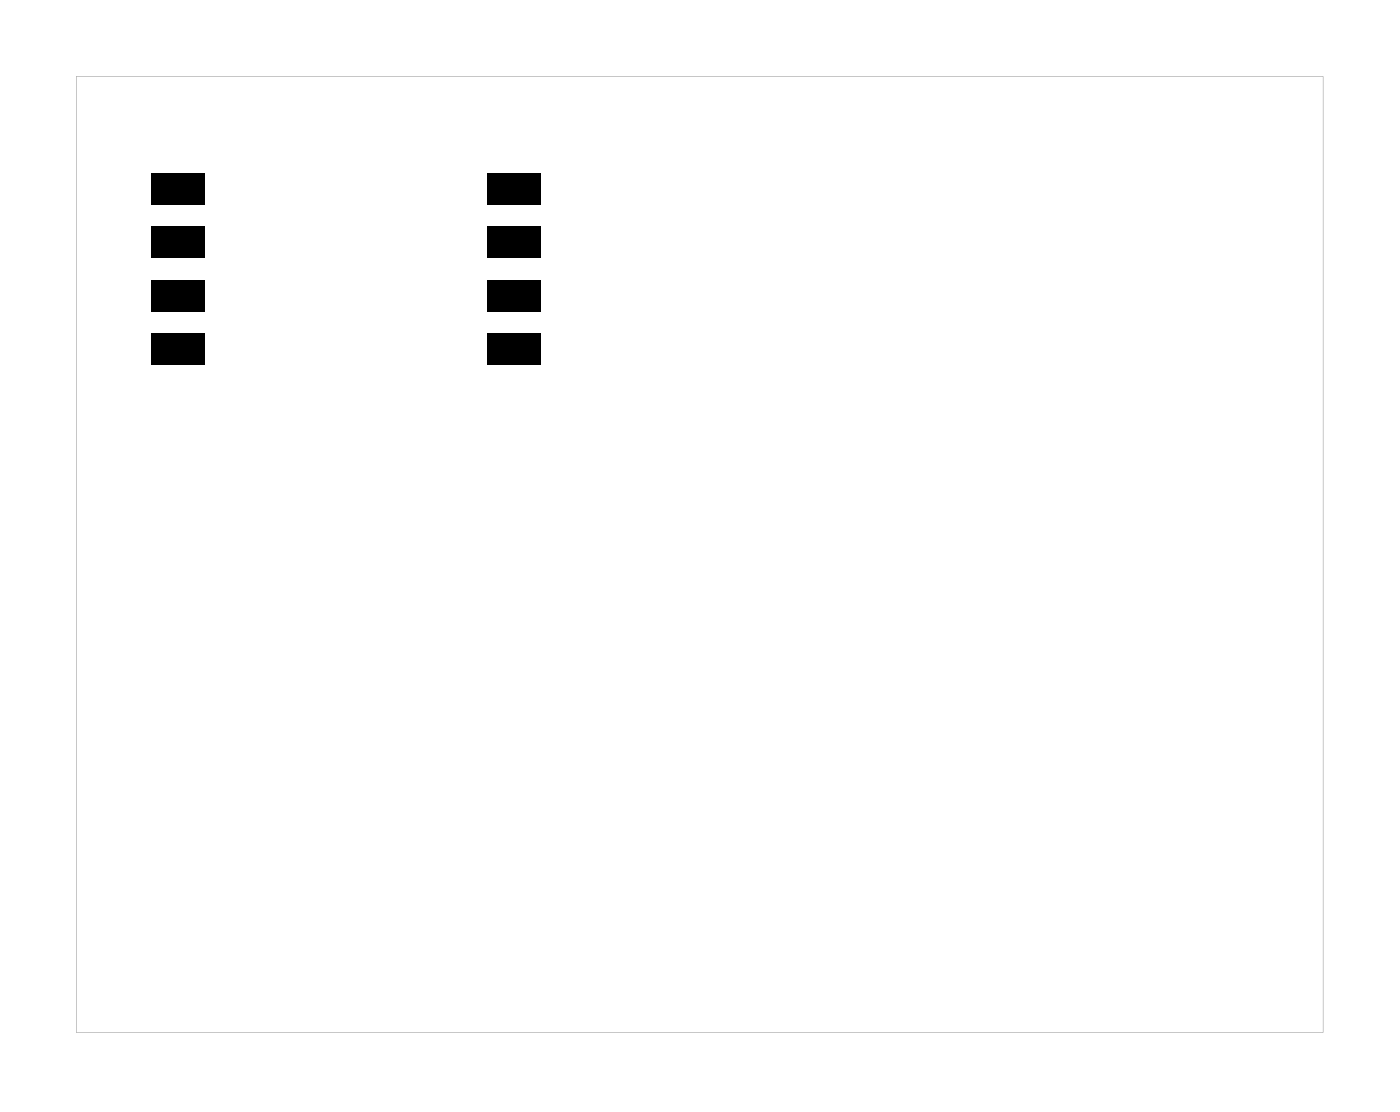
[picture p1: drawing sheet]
<svg xmlns="http://www.w3.org/2000/svg" width="67mm" height="53mm" viewBox="0 0 67 53" stroke-linecap="round" stroke-linejoin="round" font-family="sans-serif">
<g fill="#000">
<path d="M7.2 8.2h2.5v1.6h-2.5zM7.2 10.8h2.5v1.5h-2.5zM7.2 13.3h2.5v1.5h-2.5zM7.2 15.9h2.5v1.5h-2.5zM23.2 8.2h2.5v1.6h-2.5zM23.2 10.8h2.5v1.5h-2.5zM23.2 13.3h2.5v1.5h-2.5zM23.2 15.9h2.5v1.5h-2.5z"/>
<path d="M3.6 3.6v45.5h59.4v-45.5zM3.6 3.6h59.4v45.5h-59.4z"/>
</g>
</svg>
